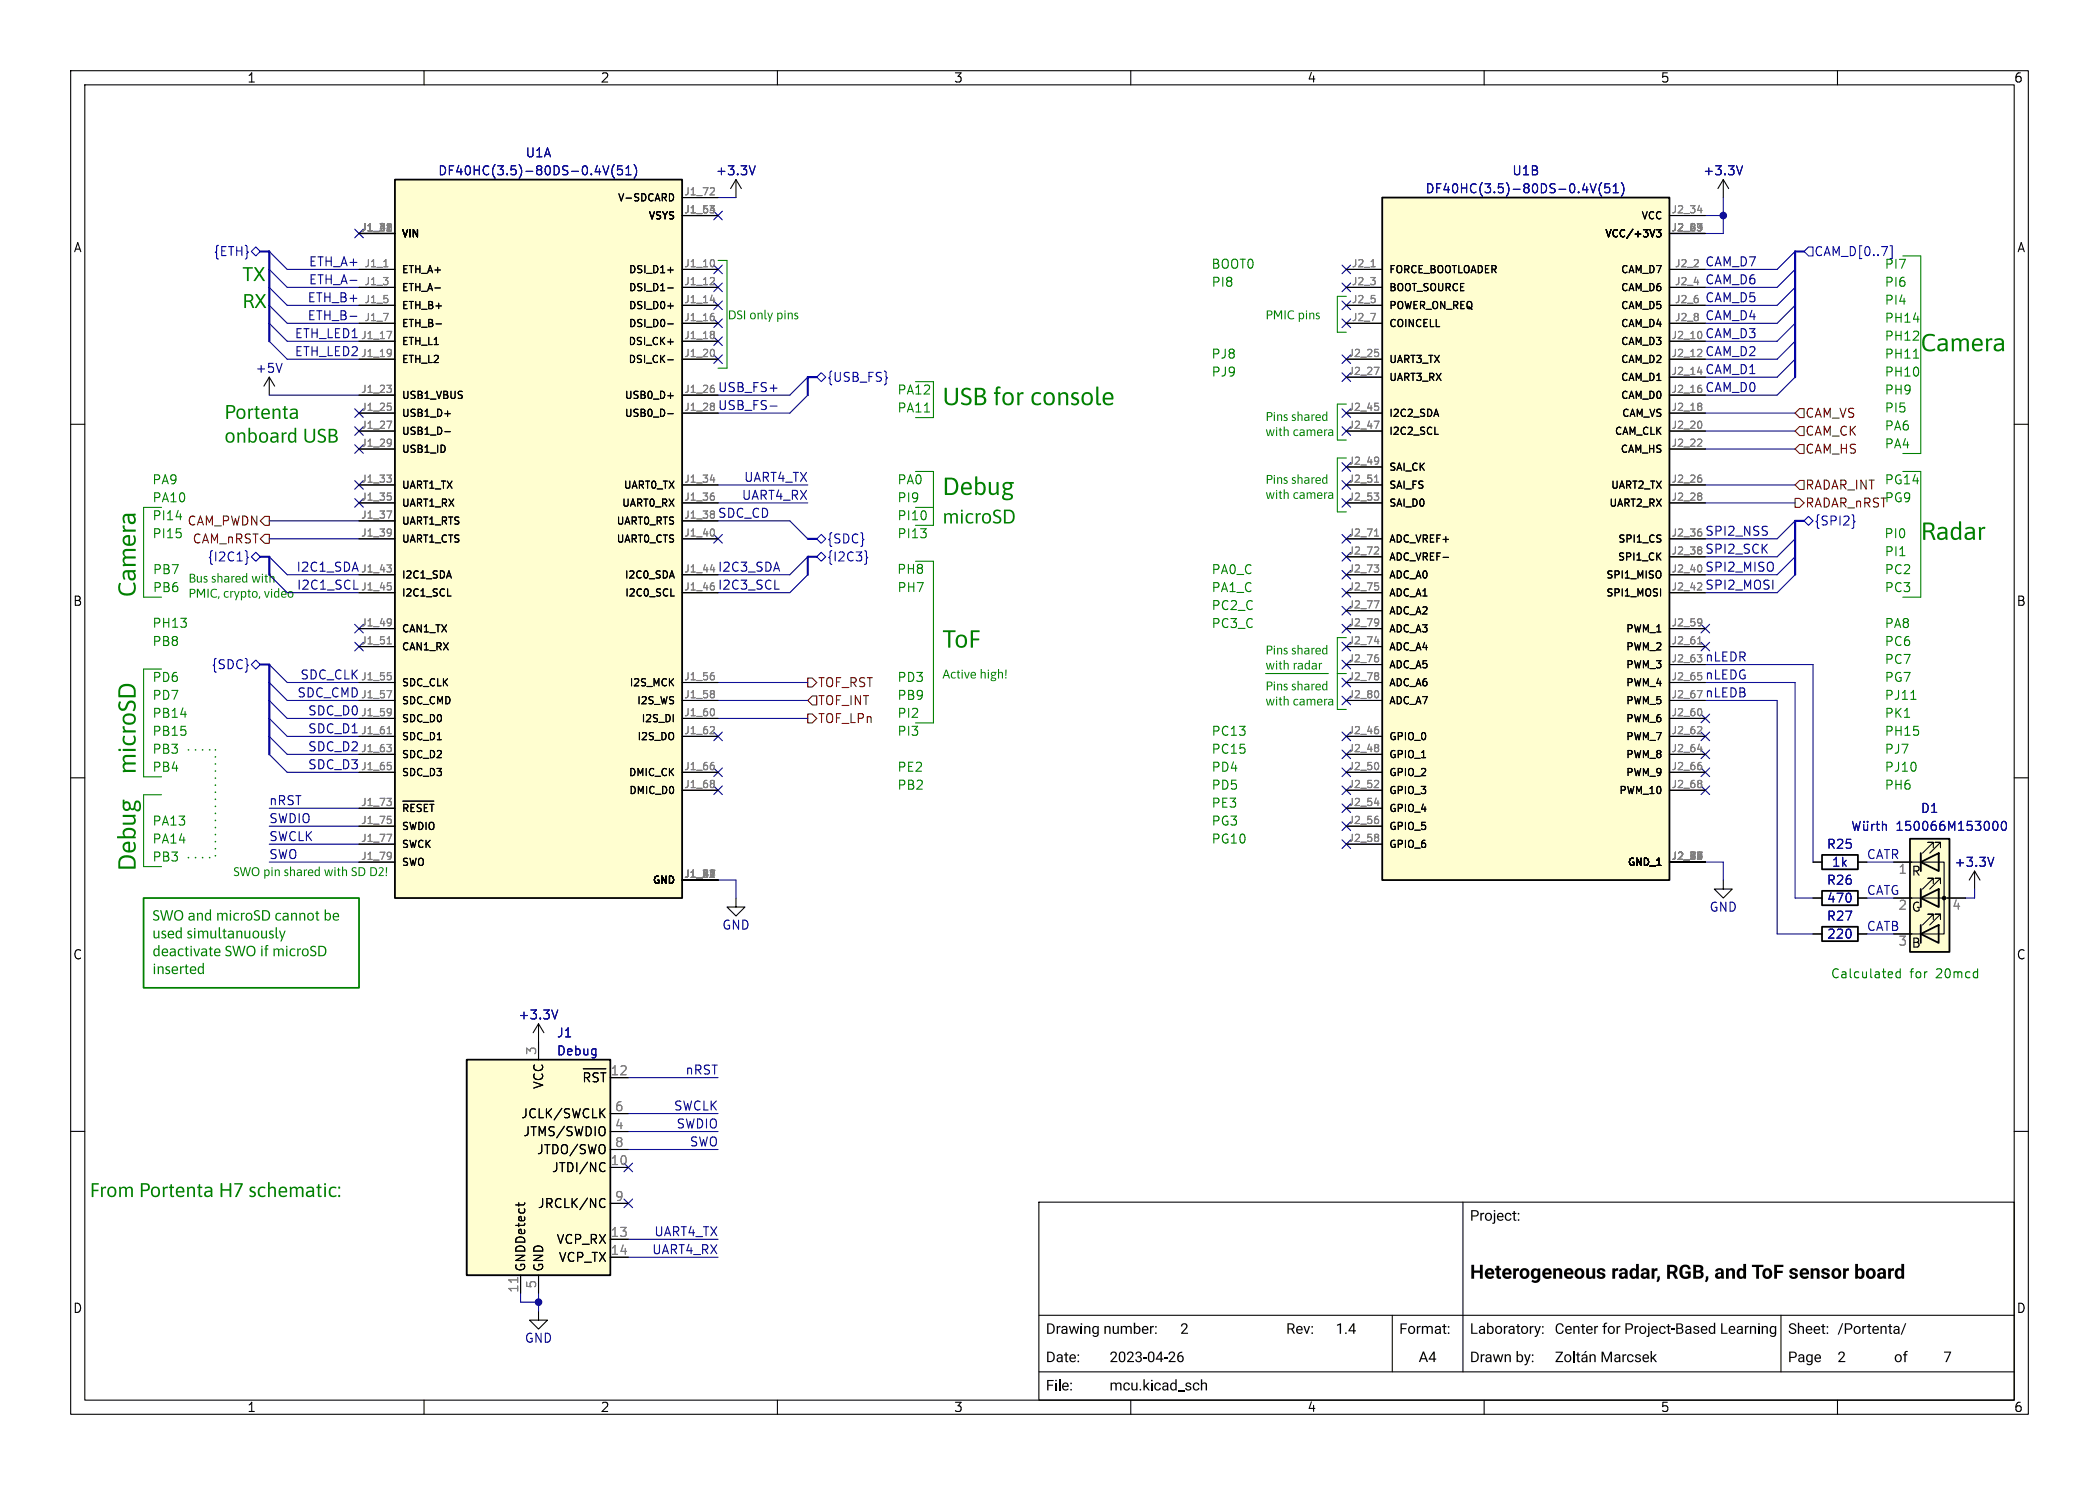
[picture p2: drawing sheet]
<svg xmlns="http://www.w3.org/2000/svg" width="297mm" height="210mm" viewBox="0 0 297 210" stroke-linecap="round" stroke-linejoin="round" font-family="sans-serif">
<defs><g id="words">
<g font-size="3.5" fill="#008000">
<text x="271.8" y="50.1">Camera</text>
<text x="133.3" y="57.7">USBfor console</text>
<text x="133.3" y="70.4">Debug</text>
<text x="271.8" y="76.8">Radar</text>
<text x="19.6" y="84.4" transform="rotate(-90 19.6 84.4)">Camera</text>
<text x="133.3" y="92">ToF</text>
<text x="19.6" y="109.5" transform="rotate(-90 19.6 109.5)">microSD</text>
<text x="19.6" y="123.2" transform="rotate(-90 19.6 123.2)">Debug</text>
</g>
<text font-size="2.8" fill="#00f" x="34.3" y="40.1">TX</text>
<g font-size="2.8" fill="#008000">
<text x="34.3" y="43.9">RX</text>
<text x="31.7" y="59.6">Portenta</text>
<text x="31.7" y="62.9">onboard USB</text>
<text x="133.3" y="74.4">microSD</text>
<text x="12.7" y="169.6">FromPortenta H7 schematic:</text>
</g>
<text font-size="2.8" x="208" y="181.7">Heterogeneousradar,RGB,andToFsensorboard</text>
<g font-size="2.1" fill="#008000">
<text x="21.6" y="130.8">SWOand microSDcannot be</text>
<text x="21.6" y="133.4">usedsimultanuously</text>
<text x="21.6" y="135.9">deactivate SWOif microSD</text>
<text x="21.6" y="138.4">inserted</text>
</g>
<g font-size="2.1">
<text x="208" y="173.3">Project:</text>
<text x="148" y="189.3">Drawing number:</text>
<text x="167" y="189.3">2</text>
<text x="182" y="189.3">Rev:</text>
<text x="189" y="189.3">1.4</text>
<text x="198" y="189.3">Format:</text>
<text x="208" y="189.3">Laboratory: Center for Project-Based Learning</text>
<text x="253" y="189.3">Sheet: /Portenta/</text>
<text x="148" y="193.3">Date:</text>
<text x="148" y="197.3">File:</text>
<text x="157" y="197.3">mcu.kicad_sch</text>
<text x="157" y="193.3">2023-04-26</text>
<text x="200.7" y="193.3">A4</text>
<text x="208" y="193.3">Drawn by:</text>
<text x="226.5" y="193.3">Marcsek</text>
<text x="253" y="193.3">Page</text>
<text x="260" y="193.3">2</text>
</g>
<g font-size="1.8">
<text x="35" y="11.8">1</text>
<text x="85" y="11.8">2</text>
<text x="135" y="11.8">3</text>
<text x="185" y="11.8">4</text>
<text x="235" y="11.8">5</text>
<text x="285" y="11.8">6</text>
<text x="10.4" y="35.8">A</text>
<text x="285.4" y="35.8">A</text>
<text x="10.3" y="85.8">B</text>
<text x="285.3" y="85.8">B</text>
<text x="270.4" y="124">R</text>
<text x="270.4" y="129.1">G</text>
<text x="10.3" y="135.8">C</text>
<text x="270.4" y="134.2">B</text>
<text x="285.3" y="135.8">C</text>
<text x="77" y="154.1" transform="rotate(-90 77 154.1)">VCC</text>
<text x="82.3" y="153.8">~{RST}</text>
<text x="73.6" y="158.3">JCLK/SWCLK</text>
<text x="73.9" y="160.8">JTMS/SWDIO</text>
<text x="75.9" y="163.4">JTDO/SWO</text>
<text x="78" y="165.9">JTDI/NC</text>
<text x="76" y="171">JRCLK/NC</text>
<text x="74.5" y="179.8" transform="rotate(-90 74.5 179.8)">GNDDetect</text>
<text x="77" y="179.8" transform="rotate(-90 77 179.8)">GND</text>
<text x="78.6" y="176.1">VCP_RX</text>
<text x="79" y="178.6">VCP_TX</text>
<text x="10.3" y="185.8">D</text>
<text x="285.3" y="185.8">D</text>
<text x="35" y="199.8">1</text>
<text x="85" y="199.8">2</text>
<text x="135" y="199.8">3</text>
<text x="185" y="199.8">4</text>
<text x="235" y="199.8">5</text>
<text x="285" y="199.8">6</text>
</g>
<g font-size="1.8" fill="#000080">
<text x="74.3" y="22.4">U1A</text>
<text x="213.9" y="25">U1B</text>
<text x="43.6" y="40.3">ETH_A-</text>
<text x="43.6" y="37.8">ETH_A+</text>
<text x="241.3" y="37.8">CAM_D7</text>
<text x="241.3" y="40.3">CAM_D6</text>
<text x="41.6" y="47.9">ETH_LED1</text>
<text x="43.4" y="45.4">ETH_B-</text>
<text x="43.4" y="42.8">ETH_B+</text>
<text x="241.3" y="45.4">CAM_D4</text>
<text x="241.3" y="42.8">CAM_D5</text>
<text x="41.6" y="50.5">ETH_LED2</text>
<text x="241.3" y="53">CAM_D1</text>
<text x="101.6" y="58.1">USB_FS-</text>
<text x="101.6" y="55.5">USB_FS+</text>
<text x="104.9" y="70.8">UART4_RX</text>
<text x="105.2" y="68.2">UART4_TX</text>
<text x="41.8" y="80.9">I2C1_SDA</text>
<text x="41.9" y="83.5">I2C1_SCL</text>
<text x="101.6" y="80.9">I2C3_SDA</text>
<text x="101.6" y="83.5">I2C3_SCL</text>
<text x="241.3" y="93.6">nLEDR</text>
<text x="42" y="98.7">SDC_CMD</text>
<text x="42.4" y="96.2">SDC_CLK</text>
<text x="43.5" y="101.3">SDC_D0</text>
<text x="241.3" y="98.7">nLEDB</text>
<text x="241.3" y="96.2">nLEDG</text>
<text x="43.5" y="106.3">SDC_D2</text>
<text x="43.5" y="103.8">SDC_D1</text>
<text x="38.1" y="114">nRST</text>
<text x="43.5" y="108.9">SDC_D3</text>
<text x="38.1" y="116.5">SWDIO</text>
<text x="38.1" y="119">SWCLK</text>
<text x="271.7" y="115.1">D1</text>
<text x="38.1" y="121.6">SWO</text>
<text x="258.4" y="125.3">R26</text>
<text x="258.4" y="120.2">R25</text>
<text x="264.2" y="121.6">CATR</text>
<text x="258.4" y="130.4">R27</text>
<text x="264.2" y="131.7">CATB</text>
<text x="264.2" y="126.7">CATG</text>
<text x="78.7" y="146.9">J1</text>
<text x="96.9" y="152.1">nRST</text>
<text x="95.2" y="157.1">SWCLK</text>
<text x="95.6" y="159.7">SWDIO</text>
<text x="97.5" y="162.2">SWO</text>
<text x="92.2" y="177.5">UART4_RX</text>
<text x="92.5" y="174.9">UART4_TX</text>
</g>
<g font-size="1.8" fill="#000084">
<text x="62" y="25">DF40HC(3.5)-80DS-0.4V(51)</text>
<text x="101.2" y="25">+3.3V</text>
<text x="201.7" y="27.5">DF40HC(3.5)-80DS-0.4V(51)</text>
<text x="240.9" y="25">+3.3V</text>
<text x="36.1" y="52.9">+5V</text>
<text x="268.2" y="117.7">150066M153000</text>
<text x="259.2" y="122.7">1k</text>
<text x="276.5" y="122.7">+3.3V</text>
<text x="102.1" y="131.6">GND</text>
<text x="241.8" y="129.1">GND</text>
<text x="258.5" y="127.8">470</text>
<text x="258.5" y="132.9">220</text>
<text x="73.3" y="144.3">+3.3V</text>
<text x="78.7" y="149.4">Debug</text>
<text x="74.2" y="190.1">GND</text>
</g>
<g font-size="1.8" fill="#00f">
<text x="30.1" y="36.4">{ETH}</text>
<text x="256.7" y="36.4">CAM_D[0..7]</text>
<text x="117" y="54.2">{USB_FS}</text>
<text x="117" y="77">{SDC}</text>
<text x="256.7" y="74.5">{SPI2}</text>
<text x="29.3" y="79.6">{I2C1}</text>
<text x="117" y="79.6">{I2C3}</text>
<text x="29.8" y="94.8">{SDC}</text>
</g>
<g font-size="1.8" fill="#008000">
<text x="171.4" y="38.1">BOOT0</text>
<text x="171.4" y="40.6">PI8</text>
<text x="266.7" y="40.6">PI6</text>
<text x="266.7" y="38.1">PI7</text>
<text x="103" y="45.4">DSIonly pins</text>
<text x="179.1" y="45.4">PMICpins</text>
<text x="266.7" y="45.7">PH14</text>
<text x="266.7" y="43.2">PI4</text>
<text x="171.4" y="50.8">PJ8</text>
<text x="171.4" y="53.3">PJ9</text>
<text x="266.7" y="48.3">PH12</text>
<text x="266.7" y="50.8">PH11</text>
<text x="266.7" y="53.3">PH10</text>
<text x="127" y="55.9">PA12</text>
<text x="127" y="58.4">PA11</text>
<text x="179.1" y="59.7">Pinsshared</text>
<text x="266.7" y="58.4">PI5</text>
<text x="266.7" y="55.9">PH9</text>
<text x="179.1" y="61.9">with camera</text>
<text x="266.7" y="63.5">PA4</text>
<text x="266.7" y="61">PA6</text>
<text x="21.6" y="68.6">PA9</text>
<text x="21.6" y="71.1">PA10</text>
<text x="127" y="71.1">PI9</text>
<text x="127" y="68.6">PA0</text>
<text x="179.1" y="68.6">Pinsshared</text>
<text x="179.1" y="70.8">with camera</text>
<text x="266.7" y="68.6">PG14</text>
<text x="266.7" y="71.1">PG9</text>
<text x="21.6" y="73.7">PI14</text>
<text x="21.6" y="76.2">PI15</text>
<text x="127" y="76.2">PI13</text>
<text x="127" y="73.7">PI10</text>
<text x="266.7" y="76.2">PI0</text>
<text x="21.5" y="83.8">PB6</text>
<text x="21.5" y="81.3">PB7</text>
<text x="26.7" y="82.6">Bussharedwith</text>
<text x="127" y="81.2">PH8</text>
<text x="127" y="83.8">PH7</text>
<text x="171.4" y="81.3">PA0_C</text>
<text x="171.4" y="83.8">PA1_C</text>
<text x="266.7" y="78.7">PI1</text>
<text x="266.7" y="81.3">PC2</text>
<text x="266.7" y="83.8">PC3</text>
<text x="21.6" y="88.9">PH13</text>
<text x="26.7" y="84.7">PMIC,crypto, video</text>
<text x="171.4" y="86.4">PC2_C</text>
<text x="171.4" y="88.9">PC3_C</text>
<text x="266.7" y="88.9">PA8</text>
<text x="21.6" y="91.4">PB8</text>
<text x="179.1" y="92.8">Pinsshared</text>
<text x="179.1" y="94.9">with radar</text>
<text x="266.7" y="91.4">PC6</text>
<text x="266.7" y="94">PC7</text>
<text x="21.6" y="99.1">PD7</text>
<text x="21.6" y="101.6">PB14</text>
<text x="21.6" y="96.5">PD6</text>
<text x="127" y="96.5">PD3</text>
<text x="127" y="99.1">PB9</text>
<text x="127" y="101.6">PI2</text>
<text x="133.3" y="96.2">Active high!</text>
<text x="179.1" y="97.8">Pinsshared</text>
<text x="179.1" y="100">with camera</text>
<text x="266.7" y="96.5">PG7</text>
<text x="266.7" y="101.6">PK1</text>
<text x="266.7" y="99.1">PJ11</text>
<text x="21.6" y="106.7">PB3</text>
<text x="21.6" y="104.1">PB15</text>
<text x="127" y="104.1">PI3</text>
<text x="171.4" y="104.1">PC13</text>
<text x="171.4" y="106.7">PC15</text>
<text x="266.7" y="106.7">PJ7</text>
<text x="266.7" y="104.1">PH15</text>
<text x="21.6" y="109.2">PB4</text>
<text x="127" y="109.2">PE2</text>
<text x="127" y="111.8">PB2</text>
<text x="171.4" y="111.8">PD5</text>
<text x="171.4" y="109.2">PD4</text>
<text x="266.7" y="111.8">PH6</text>
<text x="266.7" y="109.2">PJ10</text>
<text x="21.6" y="119.4">PA14</text>
<text x="21.6" y="116.8">PA13</text>
<text x="171.4" y="119.4">PG10</text>
<text x="171.4" y="116.8">PG3</text>
<text x="171.4" y="114.3">PE3</text>
<text x="21.6" y="121.9">PB3</text>
<text x="33" y="124.1">SWOpin sharedwith SDD2!</text>
<text x="259.1" y="138.4">Calculated</text>
<text x="270.3" y="138.4">for</text>
<text x="274" y="138.4">20mcd</text>
</g>
<g font-size="1.8" fill="#808080">
<text x="241.3" y="47.9">CAM_D3</text>
<text x="241.3" y="50.5">CAM_D2</text>
<text x="241.3" y="55.5">CAM_D0</text>
<text x="101.6" y="73.3">SDC_CD</text>
<text x="241.3" y="75.9">SPI2_NSS</text>
<text x="241.3" y="83.5">SPI2_MOSI</text>
<text x="241.3" y="78.4">SPI2_SCK</text>
<text x="241.3" y="80.9">SPI2_MISO</text>
<text x="268.6" y="123.8">1</text>
<text x="268.6" y="128.9">2</text>
<text x="276.2" y="128.9">4</text>
<text x="268.6" y="134">3</text>
<text x="75.9" y="149.3" transform="rotate(-90 75.9 149.3)">3</text>
<text x="86.4" y="152.1">12</text>
<text x="87" y="159.8">4</text>
<text x="87" y="157.2">6</text>
<text x="86.4" y="164.8">10</text>
<text x="87" y="162.3">8</text>
<text x="87" y="169.9">9</text>
<text x="86.4" y="175">13</text>
<text x="86.4" y="177.5">14</text>
<text x="73.4" y="182.9" transform="rotate(-90 73.4 182.9)">11</text>
<text x="75.9" y="182.3" transform="rotate(-90 75.9 182.3)">5</text>
</g>
<g font-size="1.8" fill="#800000">
<text x="255.5" y="59.2">CAM_VS</text>
<text x="255.5" y="61.8">CAM_CK</text>
<text x="255.5" y="64.3">CAM_HS</text>
<text x="255.5" y="71.9">RADAR_nRST</text>
<text x="255.5" y="69.4">RADAR_INT</text>
<text x="26.4" y="74.5">CAM_PWDN</text>
<text x="27.1" y="77">CAM_nRST</text>
<text x="115.8" y="99.9">TOF_INT</text>
<text x="115.8" y="97.3">TOF_RST</text>
<text x="115.8" y="102.4">TOF_LPn</text>
</g>
<g font-size="1.4">
<text x="87.3" y="28.6">V-SDCARD</text>
<text x="56.9" y="33.7">VIN</text>
<text x="91.6" y="31.2">VSYS</text>
<text x="227" y="33.7">VCC/+3V3</text>
<text x="232.1" y="31.2">VCC</text>
<text x="56.9" y="38.8">ETH_A+</text>
<text x="56.9" y="41.3">ETH_A-</text>
<text x="88.8" y="38.8">DSI_D1+</text>
<text x="88.8" y="41.3">DSI_D1-</text>
<text x="196.6" y="38.8">FORCE_BOOTLOADER</text>
<text x="196.6" y="41.3">BOOT_SOURCE</text>
<text x="229.2" y="38.8">CAM_D7</text>
<text x="229.2" y="41.3">CAM_D6</text>
<text x="56.9" y="43.9">ETH_B+</text>
<text x="56.9" y="46.4">ETH_B-</text>
<text x="88.8" y="43.9">DSI_D0+</text>
<text x="88.8" y="46.4">DSI_D0-</text>
<text x="196.6" y="43.9">POWER_ON_REQ</text>
<text x="196.6" y="46.4">COINCELL</text>
<text x="229.2" y="43.9">CAM_D5</text>
<text x="229.2" y="46.4">CAM_D4</text>
<text x="56.9" y="49">ETH_L1</text>
<text x="56.9" y="51.5">ETH_L2</text>
<text x="88.8" y="49">DSI_CK+</text>
<text x="88.8" y="51.5">DSI_CK-</text>
<text x="196.6" y="51.5">UART3_TX</text>
<text x="229.2" y="49">CAM_D3</text>
<text x="229.2" y="51.5">CAM_D2</text>
<text x="56.9" y="56.6">USB1_VBUS</text>
<text x="56.9" y="59.1">USB1_D+</text>
<text x="88.3" y="56.6">USB0_D+</text>
<text x="88.3" y="59.1">USB0_D-</text>
<text x="196.6" y="54">UART3_RX</text>
<text x="196.6" y="59.1">I2C2_SDA</text>
<text x="229.2" y="54">CAM_D1</text>
<text x="229.2" y="56.6">CAM_D0</text>
<text x="229.4" y="59.1">CAM_VS</text>
<text x="56.9" y="61.7">USB1_D-</text>
<text x="56.9" y="64.2">USB1_ID</text>
<text x="196.6" y="61.7">I2C2_SCL</text>
<text x="228.3" y="61.7">CAM_CLK</text>
<text x="229.2" y="64.2">CAM_HS</text>
<text x="56.9" y="69.3">UART1_TX</text>
<text x="56.9" y="71.8">UART1_RX</text>
<text x="87.9" y="71.8">UART0_RX</text>
<text x="88.1" y="69.3">UART0_TX</text>
<text x="196.6" y="66.7">SAI_CK</text>
<text x="196.6" y="69.3">SAI_FS</text>
<text x="196.6" y="71.8">SAI_D0</text>
<text x="227.6" y="71.8">UART2_RX</text>
<text x="227.8" y="69.3">UART2_TX</text>
<text x="56.9" y="74.4">UART1_RTS</text>
<text x="56.9" y="76.9">UART1_CTS</text>
<text x="87.1" y="74.4">UART0_RTS</text>
<text x="87.1" y="76.9">UART0_CTS</text>
<text x="196.6" y="76.9">ADC_VREF+</text>
<text x="228.8" y="76.9">SPI1_CS</text>
<text x="56.9" y="82">I2C1_SDA</text>
<text x="88.3" y="82">I2C0_SDA</text>
<text x="196.6" y="79.4">ADC_VREF-</text>
<text x="196.6" y="82">ADC_A0</text>
<text x="227.1" y="82">SPI1_MISO</text>
<text x="228.8" y="79.4">SPI1_CK</text>
<text x="56.9" y="84.5">I2C1_SCL</text>
<text x="56.9" y="89.6">CAN1_TX</text>
<text x="88.3" y="84.5">I2C0_SCL</text>
<text x="196.6" y="84.5">ADC_A1</text>
<text x="196.6" y="87.1">ADC_A2</text>
<text x="196.6" y="89.6">ADC_A3</text>
<text x="227.1" y="84.5">SPI1_MOSI</text>
<text x="229.9" y="89.6">PWM_1</text>
<text x="56.9" y="92.1">CAN1_RX</text>
<text x="196.6" y="92.1">ADC_A4</text>
<text x="196.6" y="94.7">ADC_A5</text>
<text x="229.9" y="92.1">PWM_2</text>
<text x="229.9" y="94.7">PWM_3</text>
<text x="56.9" y="97.2">SDC_CLK</text>
<text x="56.9" y="99.8">SDC_CMD</text>
<text x="88.9" y="97.2">I2S_MCK</text>
<text x="90" y="99.8">I2S_WS</text>
<text x="196.6" y="97.2">ADC_A6</text>
<text x="196.6" y="99.8">ADC_A7</text>
<text x="229.9" y="97.2">PWM_4</text>
<text x="229.9" y="99.8">PWM_5</text>
<text x="56.9" y="102.3">SDC_D0</text>
<text x="56.9" y="104.8">SDC_D1</text>
<text x="56.9" y="107.4">SDC_D2</text>
<text x="90.1" y="104.8">I2S_DO</text>
<text x="90.6" y="102.3">I2S_DI</text>
<text x="196.6" y="104.8">GPIO_0</text>
<text x="196.6" y="107.4">GPIO_1</text>
<text x="229.9" y="102.3">PWM_6</text>
<text x="229.9" y="104.8">PWM_7</text>
<text x="229.9" y="107.4">PWM_8</text>
<text x="56.9" y="109.9">SDC_D3</text>
<text x="88.8" y="109.9">DMIC_CK</text>
<text x="88.9" y="112.5">DMIC_D0</text>
<text x="196.6" y="109.9">GPIO_2</text>
<text x="196.6" y="112.5">GPIO_3</text>
<text x="229" y="112.5">PWM_10</text>
<text x="229.9" y="109.9">PWM_9</text>
<text x="56.9" y="115.5">~{RESET}</text>
<text x="56.9" y="117.5">SWDIO</text>
<text x="196.6" y="115">GPIO_4</text>
<text x="196.6" y="117.5">GPIO_5</text>
<text x="56.9" y="120.1">SWCK</text>
<text x="56.9" y="122.6">SWO</text>
<text x="92.2" y="125.2">GND</text>
<text x="196.6" y="120.1">GPIO_6</text>
<text x="230.2" y="122.6">GND_1</text>
</g>
<g font-size="1.4" fill="#808080">
<text x="96.7" y="27.7">J1_72</text>
<text x="51" y="32.8">J1_21</text>
<text x="51" y="32.8">J1_32</text>
<text x="96.7" y="30.2">J1_53</text>
<text x="236.4" y="32.8">J2_23</text>
<text x="236.4" y="30.2">J2_34</text>
<text x="236.4" y="32.8">J2_69</text>
<text x="51.5" y="37.8">J1_1</text>
<text x="51.5" y="40.4">J1_3</text>
<text x="96.7" y="37.8">J1_10</text>
<text x="96.7" y="40.4">J1_12</text>
<text x="191.2" y="37.8">J2_1</text>
<text x="191.2" y="40.4">J2_3</text>
<text x="236.9" y="37.8">J2_2</text>
<text x="236.9" y="40.4">J2_4</text>
<text x="51.5" y="42.9">J1_5</text>
<text x="51.5" y="45.5">J1_7</text>
<text x="96.7" y="42.9">J1_14</text>
<text x="96.7" y="45.5">J1_16</text>
<text x="191.2" y="42.9">J2_5</text>
<text x="191.2" y="45.5">J2_7</text>
<text x="236.9" y="42.9">J2_6</text>
<text x="236.9" y="45.5">J2_8</text>
<text x="51" y="48">J1_17</text>
<text x="51" y="50.5">J1_19</text>
<text x="96.7" y="48">J1_18</text>
<text x="96.7" y="50.5">J1_20</text>
<text x="190.7" y="50.5">J2_25</text>
<text x="190.7" y="53.1">J2_27</text>
<text x="236.4" y="48">J2_10</text>
<text x="236.4" y="50.5">J2_12</text>
<text x="236.4" y="53.1">J2_14</text>
<text x="51" y="55.6">J1_23</text>
<text x="51" y="58.2">J1_25</text>
<text x="96.7" y="55.6">J1_26</text>
<text x="96.7" y="58.2">J1_28</text>
<text x="190.7" y="58.2">J2_45</text>
<text x="236.4" y="55.6">J2_16</text>
<text x="236.4" y="58.2">J2_18</text>
<text x="51" y="60.7">J1_27</text>
<text x="51" y="63.2">J1_29</text>
<text x="190.7" y="60.7">J2_47</text>
<text x="190.7" y="65.8">J2_49</text>
<text x="236.4" y="60.7">J2_20</text>
<text x="236.4" y="63.2">J2_22</text>
<text x="51" y="68.3">J1_33</text>
<text x="51" y="70.9">J1_35</text>
<text x="96.7" y="68.3">J1_34</text>
<text x="96.7" y="70.9">J1_36</text>
<text x="190.7" y="68.3">J2_51</text>
<text x="190.7" y="70.9">J2_53</text>
<text x="236.4" y="68.3">J2_26</text>
<text x="236.4" y="70.9">J2_28</text>
<text x="51" y="73.4">J1_37</text>
<text x="51" y="75.9">J1_39</text>
<text x="96.7" y="73.4">J1_38</text>
<text x="96.7" y="75.9">J1_40</text>
<text x="190.7" y="75.9">J2_71</text>
<text x="236.4" y="75.9">J2_36</text>
<text x="51" y="81">J1_43</text>
<text x="51" y="83.6">J1_45</text>
<text x="96.7" y="81">J1_44</text>
<text x="96.7" y="83.6">J1_46</text>
<text x="190.7" y="78.5">J2_72</text>
<text x="190.7" y="81">J2_73</text>
<text x="190.7" y="83.6">J2_75</text>
<text x="236.4" y="78.5">J2_38</text>
<text x="236.4" y="81">J2_40</text>
<text x="236.4" y="83.6">J2_42</text>
<text x="51" y="88.6">J1_49</text>
<text x="190.7" y="86.1">J2_77</text>
<text x="190.7" y="88.6">J2_79</text>
<text x="236.4" y="88.6">J2_59</text>
<text x="51" y="91.2">J1_51</text>
<text x="190.7" y="91.2">J2_74</text>
<text x="190.7" y="93.7">J2_76</text>
<text x="236.4" y="91.2">J2_61</text>
<text x="236.4" y="93.7">J2_63</text>
<text x="51" y="96.3">J1_55</text>
<text x="51" y="98.8">J1_57</text>
<text x="51" y="101.3">J1_59</text>
<text x="96.7" y="96.3">J1_56</text>
<text x="96.7" y="98.8">J1_58</text>
<text x="96.7" y="101.3">J1_60</text>
<text x="190.7" y="96.3">J2_78</text>
<text x="190.7" y="98.8">J2_80</text>
<text x="236.4" y="101.3">J2_60</text>
<text x="236.4" y="96.3">J2_65</text>
<text x="236.4" y="98.8">J2_67</text>
<text x="51" y="103.9">J1_61</text>
<text x="51" y="106.4">J1_63</text>
<text x="96.7" y="103.9">J1_62</text>
<text x="190.7" y="103.9">J2_46</text>
<text x="190.7" y="106.4">J2_48</text>
<text x="236.4" y="103.9">J2_62</text>
<text x="236.4" y="106.4">J2_64</text>
<text x="51" y="109">J1_65</text>
<text x="96.7" y="109">J1_66</text>
<text x="96.7" y="111.5">J1_68</text>
<text x="190.7" y="109">J2_50</text>
<text x="190.7" y="111.5">J2_52</text>
<text x="236.4" y="109">J2_66</text>
<text x="236.4" y="111.5">J2_68</text>
<text x="51" y="114">J1_73</text>
<text x="51" y="116.6">J1_75</text>
<text x="51" y="119.1">J1_77</text>
<text x="190.7" y="114">J2_54</text>
<text x="190.7" y="116.6">J2_56</text>
<text x="190.7" y="119.1">J2_58</text>
<text x="51" y="121.7">J1_79</text>
<text x="96.7" y="124.2">J1_22</text>
<text x="96.7" y="124.2">J1_31</text>
<text x="96.7" y="124.2">J1_47</text>
<text x="236.4" y="121.7">J2_33</text>
<text x="236.4" y="121.7">J2_70</text>
</g>
</g></defs>
<g fill="none" stroke="#000" stroke-width=".15">
<path d="M10 10h277v190h-277zM12 12h273v186h-273zM60 10v2M110 10v2M160 10v2M210 10v2M260 10v2M50.8 38.1h5.1M50.8 33h5.1M94.5 38.2h.8M95 27.4a.55 .55 0 0 1 .3 .5 .55 .55 0 0 1-.3 .5M96.5 38.1h5.1"/>
<path d="M96.5 30.5h5.1M96.5 27.9h5.1M104.1 25.4l-.7 1.3M104.1 25.4v2.5M104.1 25.4l.8 1.3M190.5 38.1h5.1M234.4 32.5h.6l-.3 .4 .3 .1v.4l-.2 .1-.4-.1M236.2 38.1h5.1M236.2 33h5.1M236.2 30.5h5.1M243.8 25.4l-.7 1.3M243.8 25.4v2.5"/>
<path d="M243.8 25.4l.8 1.3M10 60h2M38.1 53.3l-.8 1.3M38.1 53.3v2.6M38.1 53.3l.8 1.3M50.8 48.3h5.1M50.8 50.8h5.1M50.8 55.9h5.1M50.8 58.4h5.1M50.8 40.6h5.1M50.8 43.2h5.1M50.8 45.7h5.1"/>
<path d="M61.7 45.8h.8M62.9 58.5h.8M94.5 40.7h.8M94.5 43.3h.8M94.5 45.8h.8M94.5 48.3h.8M94.5 50.9h.8M94.5 58.5h.8M94.5 56h.8M96.5 48.3h5.1M96.5 50.8h5.1M96.5 55.9h5.1"/>
<path d="M96.5 58.4h5.1M96.5 40.6h5.1M96.5 43.2h5.1M96.5 45.7h5.1M190.5 50.8h5.1M190.5 53.3h5.1M190.5 58.4h5.1M190.5 40.6h5.1M190.5 43.2h5.1M190.5 45.7h5.1M236.2 48.3h5.1M236.2 50.8h5.1"/>
<path d="M236.2 53.3h5.1M236.2 55.9h5.1M236.2 58.4h5.1M236.2 40.6h5.1M236.2 43.2h5.1M236.2 45.7h5.1M285 60h2M50.8 61h5.1M50.8 63.5h5.1M50.8 68.6h5.1M50.8 71.1h5.1M50.8 76.2h5.1"/>
<path d="M50.8 73.7h5.1M62.9 61h.8M96.5 68.6h5.1M96.5 71.1h5.1M96.5 76.2h5.1M96.5 73.7h5.1M190.5 61h5.1M190.5 68.6h5.1M190.5 71.1h5.1M190.5 76.2h5.1M190.5 78.7h5.1M190.5 66h5.1"/>
<path d="M236.2 61h5.1M236.2 63.5h5.1M236.2 68.6h5.1M236.2 71.1h5.1M236.2 76.2h5.1M236.2 78.7h5.1M50.8 81.3h5.1M50.8 83.8h5.1M50.8 88.9h5.1M50.8 91.4h5.1M50.8 96.5h5.1M50.8 99.1h5.1"/>
<path d="M94.9 84.3h.5M96.5 81.3h5.1M96.5 83.8h5.1M96.5 96.5h5.1M96.5 99.1h5.1M190.5 81.3h5.1M190.5 83.8h5.1M190.5 88.9h5.1M190.5 91.4h5.1M190.5 94h5.1M190.5 96.5h5.1M190.5 99.1h5.1"/>
<path d="M190.5 86.4h5.1M236.2 81.3h5.1M236.2 83.8h5.1M236.2 88.9h5.1M236.2 91.4h5.1M236.2 94h5.1M236.2 96.5h5.1M236.2 99.1h5.1M10 110h2M50.8 104.1h5.1M50.8 106.7h5.1M50.8 109.2h5.1"/>
<path d="M50.8 114.3h5.1M50.8 116.8h5.1M50.8 119.4h5.1M50.8 101.6h5.1M57 113.3h4.4M57.7 114.1l-.1-.3h-.5v1M58.6 113.8h-.4v1M59.6 113.8h-.4l-.2 .2M60.5 113.8h-.5v1M60.8 113.8h.6M61.1 113.8v1M96.5 104.1h5.1"/>
<path d="M96.5 109.2h5.1M96.5 111.8h5.1M96.5 101.6h5.1M190.5 104.1h5.1M190.5 106.7h5.1M190.5 109.2h5.1M190.5 111.8h5.1M190.5 114.3h5.1M190.5 116.8h5.1M190.5 119.4h5.1M236.2 104.1h5.1M236.2 106.7h5.1"/>
<path d="M236.2 109.2h5.1M236.2 111.8h5.1M236.2 101.6h5.1M273.6 119.9v-.8h-.8h.8l-1.6 1.6M274.6 119.9v-.8h-.8h.8l-1.6 1.6M285 110h2M50.8 121.9h5.1M96.5 124.5h5.1M104.1 127v1.3h1.3l-1.3 1.2-1.2-1.2h1.2M236.2 121.9h5.1M243.8 124.5v1.2h1.3l-1.3 1.3-1.2-1.3h1.2M256.5 121.9h1.3"/>
<path d="M256.5 127h1.3M256.5 132.1h1.3M262.9 121.9h1.3M262.9 127h1.3M262.9 132.1h1.3M268 121.9h7.1v10.2h-7.1M268 127h10.1M271.8 125.7v2.6M271.8 120.7v2.5M273.6 130v-.7h-.8h.8l-1.6 1.5M273.6 125v-.8h-.8h.8l-1.6 1.5M274.3 125.7v2.6z"/>
<path d="M274.3 125.7h.1M274.3 120.7v2.5zM274.3 120.7h.1M274.6 130v-.7h-.8h.8l-1.6 1.5M274.6 125v-.8h-.8h.8l-1.6 1.5M279.4 123.2l-.8 1.3M279.4 123.2v2.5M279.4 123.2l.8 1.3M10 160h2M76.2 144.8l-.8 1.3M76.2 144.8v5.1M76.2 144.8l.8 1.3"/>
<path d="M82.5 151.1h3.2M83.4 152l-.2-.3h-.5v1.3M84.6 151.8l-.4-.1-.3 .3M85 151.7h.7M85.1 157.3l.5 .8M85.4 151.7v1.3M85.5 159.5v.9M85.6 156.8l-.7 .7M86.4 152.4h2.5M86.4 157.5h2.5M285 160h2M73.4 170.1v.5"/>
<path d="M74.2 170.1v.1M85.1 169.6l.3-.1 .2 .1M85.2 164.4l.4 .1M85.6 165.6l-.4 .1M85.6 170.6l-.2 .2-.3-.1M86.4 165.1h2.5M86.4 175.3h2.5M86.4 177.8h2.5M86.4 160h2.5M86.4 162.6h2.5M86.4 170.2h2.5M147 170h138v28h-138z"/>
<path d="M207 170v24M60 198v2M73.7 180.3v2.6M76.2 185.4v1.3h1.3l-1.3 1.3-1.3-1.3h1.3M76.2 180.3v2.6M110 198v2M147 194h138M147 186h138M160 198v2M197 186v8M210 198v2M252 186v8"/>
<path d="M260 198v2"/>
</g>
<g fill="#000">
<path d="M262.5 178.7h.4v.8l.5-.2 .3 .3 .1 .8-.3 .4-.4 .1-.2-.2v.1h-.4v-.4h.4l.3 .1 .2-.1v-.2v-.5h-.3l-.2 .1v.6h-.4zM149.8 195.1h.2v1.5h-.2zM160.4 187.1h.2v.5l.4-.1 .3 .3v.5l-.2 .3h-.3l-.2-.1v.1h-.2v-.3l.6 .2 .2-.4-.1-.4h-.3l-.2 .1v.5h-.2zM161.8 195.1h.2v.9l.4-.5h.3l-.5 .5 .5 .6h-.2l-.4-.5-.1 .1v.4h-.2zM165.7 195.6l.3-.1 .3 .1v-.5h.2v1.5h-.2v-.1l-.4 .1-.2-.1-.1-.4h.2v.3l.2 .1h.2l.1-.2v-.5l-.2-.1h-.2l-.1 .4h-.2zM169.9 195.1h.2v.6l.3-.2 .3 .1 .1 1h-.2v-.8l-.2-.1-.3 .1v.8h-.2zM214.6 191.1h.2v.5l.4-.1 .3 .3v.5l-.2 .3h-.3l-.2-.1v.1h-.2v-.3l.5 .2 .2-.4-.1-.4h-.2l-.2 .1v.5h-.2zM220.1 191.2h1.1v.1l-.9 1.2h.9v.1h-1.1v-.1l.8-1.2h-.8zM221.5 191.6l.4-.1 .3 .2 .1 .5-.2 .4h-.4l-.3-.2-.1-.3h.2l.1 .3 .2 .1 .2-.1 .1-.2v-.4l-.2-.1-.3 .1-.1 .3h-.2zM222.6 191.1h.2v1.5h-.2zM223.2 191.3h.2v.2h.2v.2h-.2v.7l.2 .1v.1h-.3l-.1-.1v-.8h-.2v-.2h.2zM223.9 191.6l.3-.1 .4 .1 .1 1h-.2l-.1-.1-.4 .1-.2-.1-.1-.2h.2l.2 .2 .3-.2v-.2h-.3l-.2 .2h-.2l.2-.3 .5-.1v-.1l-.1-.1-.5 .1z"/>
<path d="M224.3 191.1h.2l-.2 .3h-.2zM224.9 191.5h.2v.2l.3-.2 .3 .1 .1 1h-.2v-.8l-.2-.1-.3 .1v.8h-.2zM231.5 178.7h.4v2.1h-.4v-.1l-.2 .1-.3 .1-.3-.3-.1-.5h.4l.1 .4h.2l.2-.1v-.6l-.1-.1h-.3l-.1 .4h-.4v-.3l.1-.3 .2-.1h.4l.2 .1zM233.6 191.1h.1v.9l.5-.5h.2l-.4 .5 .5 .6h-.3l-.3-.5-.2 .1v.4h-.1zM246.7 178.7h.4v2.1h-.4v-.1l-.2 .1-.3 .1-.4-.3-.1-.5h.4l.1 .4h.3l.2-.1v-.6l-.2-.1h-.2l-.2 .4h-.4l.1-.3 .1-.3 .2-.1h.3l.3 .1zM268.3 191.6l.4-.1 .3 .2 .1 .5-.2 .4h-.4l-.3-.1-.1-.4h.2l.1 .3 .2 .1 .2-.1 .1-.2-.1-.4-.2-.1-.2 .1-.1 .3h-.2zM269 178.7h.4v2.1h-.3v-.1l-.3 .1-.3 .1-.3-.3-.1-.5h.4l.1 .4h.3l.1-.1v-.6l-.1-.1h-.2l-.2 .4h-.4v-.3l.4-.4h.3l.2 .1zM269.5 191.1h.4v.1l-.2 .1-.1 .2h.3v.2h-.3v.9h-.1v-.9h-.2v-.2h.2zM275.1 191.1h1l-.6 1.5h-.2l.6-1.3h-.8z"/>
</g>
<g fill="#fffed0" stroke="#fffed0" stroke-width=".14">
<path d="M195.6 27.9h40.6v96.6h-40.6z"/>
<path d="M270.3 118.6h5.5v16h-5.5z"/>
<path d="M55.9 25.4h40.6v101.6h-40.6z"/>
<path d="M66 149.9h20.4v30.4h-20.4z"/>
</g>
<g fill="none" stroke="#000" stroke-width=".25">
<path d="M55.9 25.4h40.6v101.6h-40.6zM195.6 27.9h40.6v96.6h-40.6zM270.3 118.6h5.5v16h-5.5zM257.8 126h5.1v2h-5.1zM257.8 120.9h5.1v2h-5.1zM257.8 131.1h5.1v2h-5.1zM271.8 132.1l2.5-1.3v2.6zM271.8 127l2.5-1.3v2.6zM271.8 121.9l2.5-1.2v2.5zM271.8 120.7v2.5M271.8 125.7v2.6M271.8 130.8v2.6"/>
<path d="M66 149.9h20.4v30.4h-20.4z"/>
</g>
<g fill="none" stroke="#808080" stroke-width=".15">
<path d="M54.3 37.7h.6M55.3 31.7l.1 .1-.1 .3-.6 .5h.7M55.3 32.1l.1 .2-.1 .3M55.4 31.9l-.1 .1M100.5 29.1h.6l-.3 .4M100.5 29.8h.6M101 36.8l.1 .3-.1 .5M101 26.6l.1 .1-.1 .3-.5 .6h.6M101 39.3l.1 .1-.1 .3-.5 .6h.6M101 29.6v.4M194 37.7h.6M240.2 31.6h.6l-.3 .4"/>
<path d="M240.2 29.8h.6M240.7 31.7v.8M240.7 32.1v.3M240.8 32.1l-.1 .1M54.7 59.6h.7l-.4 1M54.7 46.9h.7l-.4 1M54.7 54.5h.7l-.4 .4M54.8 57h.5M55.3 49.5a.86 .86 0 0 1-.1 .8M55.3 57.5l.1 .1-.1 .4M55.3 55v.4M55.4 49.8l-.1 .2"/>
<path d="M100.5 42.5h.6M101 44.8l.1 .1-.1 .4M101 46.9l.1 .2-.1 .2M101 47.3l.1 .2-.1 .3M101 49.5l.1 .3-.1 .5M101 54.9l.1 .2-.1 .4M101 57.1l.1 .1-.1 .2M101 57.5l.1 .2-.1 .3M194.4 51.9h.7l-.4 1.1M194.4 59.6h.7l-.4 1M194.5 49.4h.5M194.5 57h.5"/>
<path d="M195 49.8l.1 .2-.1 .4M195 57.5l.1 .1-.1 .4M240.2 52.6h.6M240.7 47l.1 .3M240.7 49.5l.1 .1M240.7 54.9l.1 .2M240.7 57.1l.1 .1-.1 .2M240.7 57.5l.1 .2-.1 .3M240.7 59.7l.1 .3-.1 .5M240.8 47.5l-.1 .3M240.8 49.7l-.6 .7h.6M240.8 55.3l-.1 .2"/>
<path d="M54.7 79.9h.7l-.4 .4M54.7 67.2h.7l-.4 .4M54.7 72.3h.7l-.4 1M54.8 69.7h.5M55.3 62.2a.86 .86 0 0 1-.1 .8M55.3 70.2l.1 .1-.1 .4M55.3 74.9a.86 .86 0 0 1-.1 .8M55.3 67.7v.4M55.4 62.5l-.1 .2M55.4 75.2l-.1 .2M100.5 67.9h.6M101 70.2l.1 .1-.1 .4"/>
<path d="M101 74.9l.1 .3-.1 .5M101 72.3l.1 .2M101 72.7l.1 .2M101.1 72.5l-.1 .2M101.1 73.1l-.1 .1M194.4 69.7h.7l-.4 .4M194.4 79.9h.7l-.4 .4M194.5 68.2h.6M194.5 75.8h.6M195 64.7a.86 .86 0 0 1-.1 .9M195 77.4l.1 .1-.1 .3-.6 .6h.7M195 70.2v.4"/>
<path d="M195.1 65.1l-.1 .1M240.7 62.2l.1 .1-.1 .2-.5 .6h.6M240.7 67.6l.1 .2-.1 .4M240.7 69.8l.1 .1-.1 .2M240.7 70.2l.1 .2-.1 .3M240.7 75.2l.1 .2M240.7 77.4l.1 .1M240.7 77.8l.1 .2M240.7 80l.1 .3M240.8 75.6l-.1 .2M240.8 77.6l-.1 .1M240.8 78.2l-.1 .1"/>
<path d="M54.7 97.7h.7l-.4 1M54.8 91.1h.6M54.8 95.1h.5M54.8 82.4h.5M55.3 82.9l.1 .1-.1 .4M55.3 87.6a.86 .86 0 0 1-.1 .8M55.3 95.6l.1 .1-.1 .4M55.3 80.4v.4M55.4 87.9l-.1 .2M100.5 80.6h.6M101 82.9l.1 .1-.1 .4M101 95.6l.1 .1-.1 .4"/>
<path d="M101 97.7l.1 .2-.1 .2M101 98.1l.1 .2-.1 .3M194.4 85h.7l-.4 1M194.5 90.7h.6M194.5 82.4h.5M195 82.9l.1 .1-.1 .4M195 87.6a.86 .86 0 0 1-.1 .8M195 93l.1 .2-.1 .4M195 95.2l.1 .1-.1 .2M195 95.6l.1 .2-.1 .3M195 97.8l.1 .3-.1 .5M195 80.4v.4"/>
<path d="M195.1 87.9l-.1 .2M240.2 92.6h.6l-.3 .4M240.2 97.7h.6l-.4 1M240.2 91.1h.6M240.3 95.1h.4M240.7 87.6a.86 .86 0 0 1-.1 .8M240.7 95.6l.1 .1-.1 .4M240.7 82.5l.1 .1M240.7 93.1v.4M240.8 80.5l-.1 .3M240.8 82.7l-.6 .7h.6M240.8 87.9l-.1 .2"/>
<path d="M54.7 105.3h.7l-.4 .4M54.7 112.9h.7l-.4 .4M54.7 118h.7l-.4 1M54.8 103.8h.6M54.8 107.8h.5M54.8 115.4h.5M55.3 100.3a.86 .86 0 0 1-.1 .8M55.3 108.3l.1 .1-.1 .4M55.3 115.9l.1 .1-.1 .4M55.3 105.8v.4M55.3 113.4v.4M55.4 100.6l-.1 .2"/>
<path d="M101 102.8l.1 .1-.1 .3-.5 .6h.6M101 100.3l.1 .3-.1 .5M101 108.3l.1 .1-.1 .4M101 110.4l.1 .2-.1 .2M101 110.8l.1 .2-.1 .3M194.5 113.6h.6M195 103.2l.1 .1-.1 .4M195 105.3l.1 .2-.1 .2M195 105.8l.1 .1-.1 .4M195 107.9l.1 .3-.1 .5M195 110.4l.1 .2-.1 .2-.6 .6h.7M195 115.9l.1 .1-.1 .4"/>
<path d="M195 118l.1 .2-.1 .2M195 118.5l.1 .1-.1 .4M240.2 106h.6M240.7 100.3l.1 .3-.1 .5M240.7 102.8l.1 .1-.1 .3-.5 .6h.6M240.7 108.3l.1 .1-.1 .4M240.7 110.4l.1 .2-.1 .2M240.7 110.8l.1 .2-.1 .3M55.3 120.6a.86 .86 0 0 1-.1 .8M55.4 121l-.1 .1M100.5 124.1h.6M100.5 123.1h.6l-.4 1"/>
<path d="M100.5 123.7h.6M101 123.2v.3M240.2 120.5h.6l-.4 1M240.2 121.2h.6M240.7 120.7v.7M240.7 121l.1 .1M240.8 120.5l-.3 .4M240.8 121.2l-.1 .1M73.3 180.6v.8"/>
</g>
<g fill="none" stroke="#000084" stroke-width=".15">
<path d="M85.3 23.4l.4 1.3 .4-1.3M86.9 23.3a1.46 1.46 0 0 0 0 1.9M88 23.4h-.6v.7l.1-.2 .5 .1 .1 .2-.1 .4-.2 .1h-.3l-.1-.1M88.6 24.7h.7M88.6 23.8l.3-.4v1.3M89.7 23.3a1.46 1.46 0 0 1 0 1.9M106.9 23.4l-.5 1.3M225 26l.4 1.3 .4-1.3M226.6 25.8a1.46 1.46 0 0 0 0 1.9M227.7 26h-.6v.6l.1-.1h.5l.1 .2-.1 .4-.2 .2h-.3l-.1-.2M228.3 27.3h.7M228.3 26.4l.3-.4v1.3"/>
<path d="M229.4 25.8a1.46 1.46 0 0 1 0 1.9M246.6 23.4l-.5 1.3M39.9 51.4l-.4 1.3M262.1 116.2l.3 1.2 .3-.9 .2 .9 .3-1.2M263.7 116.6l.1 .8h.3l.2-.1M263.8 116.2v.1M264.3 116.2v.1M264.3 116.6v.8M264.9 116.6v.8M265.2 116.6h-.2l-.1 .2M265.5 116.6h.4M265.6 116.2v1l.1 .2h.2"/>
<path d="M266.4 116.7l.2-.1h.3v.8M266.4 116.2v1.2M282 116.4l.3-.2a.68 .68 0 0 1 .3 1.1l-.3 .1-.3-.2M283.4 116.2h.1a.68 .68 0 0 1 .3 1.1l-.2 .1a.68 .68 0 0 1-.3-1.1zM282.1 121.2l-.4 1.3M78.9 142.8l-.4 1.3"/>
</g>
<circle cx="275.1" cy="127" r=".25" fill="#000" stroke="#000" stroke-width=".15"/>
<path d="M254.6 57.8h.7v1.3h-.7l-.6-.7zM37.5 73h.6v1.3h-.6l-.7-.6zM37.5 75.6h.6v1.2h-.6l-.7-.6zM254 70.5h.6l.7 .6-.7 .7h-.6zM254.6 60.3h.7v1.3h-.7l-.6-.6zM254.6 62.9h.7v1.2h-.7l-.6-.6zM254.6 67.9h.7v1.3h-.7l-.6-.6zM114.3 95.9h.6l.7 .6-.7 .7h-.6zM114.9 98.4h.7v1.3h-.7l-.6-.6zM114.3 101h.6l.7 .6-.7 .6h-.6z" fill="none" stroke="#800000" stroke-width=".15"/>
<path d="M35.6 35.6l.6-.7 .6 .7-.6 .6zM255.9 34.9h.6v1.3h-.6l-.6-.6zM267.4 34.8h.3v1.8M115.6 53.3l.6-.6 .6 .6-.6 .7zM34.7 77.9l.2 .2v.6l.2 .1-.2 .2v.6l-.2 .2M35.6 78.7l.6-.6 .6 .6-.6 .7zM115.6 78.7l.6-.6 .6 .6-.6 .7zM115.6 76.2l.6-.6 .6 .6-.6 .6zM122.4 77.9l.2 .2v.6l.2 .1-.2 .2v.6l-.2 .2M255.3 73.7l.6-.7 .6 .7-.6 .6zM262.2 72.9l.1 .7 .2 .2-.2 .1-.1 .8M35.6 94l.6-.7 .6 .7-.6 .6z" fill="none" stroke="#00f" stroke-width=".15"/>
<path d="M49.5 39.7h1M49.5 44.7h1M109 57.4h.9M50.1 83.3h.6" fill="none" stroke="#000080" stroke-width=".15"/>
<path d="M270.4 98.9h.7M268.9 137v1.3M268.9 137.5l-.4-.1-.2 .3v.3l.1 .2h.5" fill="none" stroke="#008000" stroke-width=".15"/>
<path d="M20.3 127h30.5v12.7h-30.5z" fill="none" stroke="#008000" stroke-width=".25"/>
<g fill="#008000">
<path d="M25 131.7l.2-.1 .3 .1v-.5l.2-.1v1.6h-.1l-.1-.1-.3 .1-.3-.1-.1-.4h.2l.2 .4 .3-.2v-.5l-.1-.1h-.3l-.1 .4h-.2z"/>
<path d="M31 131.1l.1 .1v1.3l.3 .1-.1 .1h-.2l-.1-.2z"/>
<path d="M39 131.1l.2 .1v1.3l.2 .1-.1 .1h-.2l-.1-.2z"/>
<path d="M28.1 136.7l.3-.1 .3 .1v-.5h.1l.1 1.5h-.2v-.1l-.4 .2-.2-.2-.1-.4h.1l.2 .4 .4-.1v-.6l-.2-.1h-.2l-.2 .4h-.1z"/>
</g>
<g fill="none" stroke="#008000" stroke-width=".15">
<path d="M101.6 36.8h1.3v15.3h-1.3M269.2 36.2h2.6v27.9h-2.6M129.5 54h2.6v5.1h-2.6M190.5 41.9h-1.3v5.1h1.3M190.5 57.2h-1.3v5h1.3M22.9 71.8h-2.6v12.7h2.6M129.5 71.8h2.6M129.5 66.7h2.6v7.6h-2.6M129.5 79.4h2.6v22.8h-2.6M190.5 64.8h-1.3v7.6h1.3M271.8 66.7v17.8h-2.6M22.9 94.6h-2.6v15.3h2.6"/>
<path d="M179.1 95.3h8.9M189.2 95.3h1.3M190.5 90.2h-1.3v10.1h1.3M22.9 112.4h-2.6v10.2h2.6"/>
</g>
<path d="M26.7 106h3.8M30.5 106v15.3M26.7 121.3h3.8" fill="none" stroke="#008000" stroke-width=".25" stroke-dasharray="0 1"/>
<path d="M36.8 35.6h1.3v2.5M255.3 35.6h-1.3v17.7M38.1 40.6v7.7M115.6 53.3h-1.3v2.6M36.8 78.7h1.3v2.6M114.3 76.2h1.3M115.6 78.7h-1.3v2.6M255.3 73.7h-1.3v7.6M36.8 94h1.3v12.7" fill="none" stroke="#00f" stroke-width=".3"/>
<g fill="none" stroke="#000080" stroke-width=".15">
<path d="M38.1 35.6l2.5 2.5h10.2M38.1 38.1l2.5 2.5h10.2M101.6 27.9h2.5M241.3 30.5h2.5M243.8 27.9v5.1h-2.5M254 35.6l-2.5 2.5h-10.2M254 38.1l-2.5 2.5h-10.2M38.1 45.7l2.5 2.6h10.2M38.1 40.6l2.5 2.6h10.2M38.1 43.2l2.5 2.5h10.2M38.1 48.3l2.5 2.5h10.2M38.1 55.9h12.7"/>
<path d="M114.3 53.3l-2.5 2.6h-10.2M114.3 55.9l-2.5 2.5h-10.2M241.3 58.4h12.7M254 45.7l-2.5 2.6h-10.2M254 40.6l-2.5 2.6h-10.2M254 43.2l-2.5 2.5h-10.2M254 48.3l-2.5 2.5h-10.2M254 50.8l-2.5 2.5h-10.2M254 53.3l-2.5 2.6h-10.2M38.1 78.7l2.5 2.6h10.2M38.1 76.2h12.7M38.1 73.7h12.7"/>
<path d="M101.6 68.6h12.7M101.6 71.1h12.7M101.6 73.7h10.2l2.5 2.5M114.3 78.7l-2.5 2.6h-10.2M241.3 61h12.7M241.3 63.5h12.7M241.3 68.6h12.7M241.3 71.1h12.7M254 78.7l-2.5 2.6h-10.2M254 73.7l-2.5 2.5h-10.2M254 76.2l-2.5 2.5h-10.2M38.1 94l2.5 2.5h10.2"/>
<path d="M38.1 96.5l2.5 2.6h10.2M38.1 81.3l2.5 2.5h10.2M38.1 99.1l2.5 2.5h10.2M101.6 96.5h12.7M101.6 99.1h12.7M114.3 81.3l-2.5 2.5h-10.2M241.3 94h15.2v27.9M241.3 96.5h12.7v30.5h2.5M241.3 99.1h10.2v33h5M254 81.3l-2.5 2.5h-10.2M38.1 119.4h12.7M38.1 106.7l2.5 2.5h10.2"/>
<path d="M38.1 114.3h12.7M38.1 116.8h12.7M38.1 104.1l2.5 2.6h10.2M38.1 101.6l2.5 2.5h10.2M101.6 101.6h12.7M38.1 121.9h12.7M101.6 124.5h2.5v2.5M241.3 121.9h2.5v2.6M264.2 121.9h3.8M264.2 127h3.8M264.2 132.1h3.8M279.4 125.7v1.3h-1.3"/>
<path d="M88.9 152.4h12.7M88.9 157.5h12.7M88.9 160h12.7M88.9 162.6h12.7M88.9 175.3h12.7M88.9 177.8h12.7M73.7 182.9v1.3h2.5M76.2 182.9v2.5"/>
</g>
<g fill="none" stroke="#000084" stroke-width=".15">
<path d="M50.2 32.4l1.2 1.2M51.4 32.4l-1.2 1.2M85.3 23.4l.4 1.3 .4-1.3M86.9 23.3a1.46 1.46 0 0 0 0 1.9M88 23.4h-.6v.7l.1-.2 .5 .1 .1 .2-.1 .4-.2 .1h-.3l-.1-.1M88.6 24.7h.7M88.6 23.8l.3-.4v1.3M89.7 23.3a1.46 1.46 0 0 1 0 1.9M101 37.5l1.2 1.2M101 29.9l1.2 1.2M102.2 37.5l-1.2 1.2M102.2 29.9l-1.2 1.2"/>
<path d="M106.9 23.4l-.5 1.3M189.9 37.5l1.2 1.2M191.1 37.5l-1.2 1.2M225 26l.4 1.3 .4-1.3M226.6 25.8a1.46 1.46 0 0 0 0 1.9M227.7 26h-.6v.6l.1-.1h.5l.1 .2-.1 .4-.2 .2h-.3l-.1-.2M228.3 27.3h.7M228.3 26.4l.3-.4v1.3M229.4 25.8a1.46 1.46 0 0 1 0 1.9M246.6 23.4l-.5 1.3M50.2 57.8l1.2 1.2M51.4 57.8l-1.2 1.2"/>
<path d="M101 50.2l1.2 1.2M101 47.7l1.2 1.2M101 40l1.2 1.2M101 42.6l1.2 1.2M101 45.1l1.2 1.2M102.2 50.2l-1.2 1.2M102.2 47.7l-1.2 1.2M102.2 40l-1.2 1.2M102.2 42.6l-1.2 1.2M102.2 45.1l-1.2 1.2M189.9 57.8l1.2 1.2M189.9 45.1l1.2 1.2"/>
<path d="M189.9 50.2l1.2 1.2M189.9 42.6l1.2 1.2M189.9 52.7l1.2 1.2M189.9 40l1.2 1.2M191.1 57.8l-1.2 1.2M191.1 45.1l-1.2 1.2M191.1 50.2l-1.2 1.2M191.1 42.6l-1.2 1.2M191.1 52.7l-1.2 1.2M191.1 40l-1.2 1.2M50.2 60.4l1.2 1.2M50.2 62.9l1.2 1.2"/>
<path d="M50.2 68l1.2 1.2M50.2 70.5l1.2 1.2M51.4 60.4l-1.2 1.2M51.4 62.9l-1.2 1.2M51.4 68l-1.2 1.2M51.4 70.5l-1.2 1.2M101 75.6l1.2 1.2M102.2 75.6l-1.2 1.2M189.9 65.4l1.2 1.2M189.9 60.4l1.2 1.2M189.9 78.1l1.2 1.2M189.9 68l1.2 1.2"/>
<path d="M189.9 70.5l1.2 1.2M189.9 75.6l1.2 1.2M191.1 68l-1.2 1.2M191.1 65.4l-1.2 1.2M191.1 60.4l-1.2 1.2M191.1 78.1l-1.2 1.2M191.1 70.5l-1.2 1.2M191.1 75.6l-1.2 1.2M50.2 90.8l1.2 1.2M50.2 88.3l1.2 1.2M51.4 90.8l-1.2 1.2M51.4 88.3l-1.2 1.2"/>
<path d="M189.9 80.7l1.2 1.2M189.9 88.3l1.2 1.2M189.9 90.8l1.2 1.2M189.9 83.2l1.2 1.2M189.9 85.8l1.2 1.2M189.9 95.9l1.2 1.2M189.9 93.4l1.2 1.2M189.9 98.5l1.2 1.2M191.1 80.7l-1.2 1.2M191.1 88.3l-1.2 1.2M191.1 90.8l-1.2 1.2M191.1 83.2l-1.2 1.2"/>
<path d="M191.1 85.8l-1.2 1.2M191.1 95.9l-1.2 1.2M191.1 93.4l-1.2 1.2M191.1 98.5l-1.2 1.2M240.7 90.8l1.2 1.2M240.7 88.3l1.2 1.2M241.9 90.8l-1.2 1.2M241.9 88.3l-1.2 1.2M101 103.5l1.2 1.2M101 111.2l1.2 1.2M101 108.6l1.2 1.2M102.2 103.5l-1.2 1.2"/>
<path d="M102.2 111.2l-1.2 1.2M102.2 108.6l-1.2 1.2M189.9 103.5l1.2 1.2M189.9 116.2l1.2 1.2M189.9 118.8l1.2 1.2M189.9 111.2l1.2 1.2M189.9 108.6l1.2 1.2M189.9 113.7l1.2 1.2M189.9 106.1l1.2 1.2M191.1 103.5l-1.2 1.2M191.1 116.2l-1.2 1.2M191.1 118.8l-1.2 1.2"/>
<path d="M191.1 111.2l-1.2 1.2M191.1 108.6l-1.2 1.2M191.1 113.7l-1.2 1.2M191.1 106.1l-1.2 1.2M240.7 111.2l1.2 1.2M240.7 103.5l1.2 1.2M240.7 106.1l1.2 1.2M240.7 101l1.2 1.2M240.7 108.6l1.2 1.2M241.9 111.2l-1.2 1.2M241.9 103.5l-1.2 1.2M241.9 106.1l-1.2 1.2"/>
<path d="M241.9 101l-1.2 1.2M241.9 108.6l-1.2 1.2M262.1 116.2l.3 1.2 .3-.9 .2 .9 .3-1.2M263.7 116.6l.1 .8h.3l.2-.1M263.8 116.2v.1M264.3 116.2v.1M264.3 116.6v.8M264.9 116.6v.8M265.2 116.6h-.2l-.1 .2M265.5 116.6h.4M265.6 116.2v1l.1 .2h.2M266.4 116.7l.2-.1h.3v.8"/>
<path d="M266.4 116.2v1.2M282 116.4l.3-.2a.68 .68 0 0 1 .3 1.1l-.3 .1-.3-.2M283.4 116.2h.1a.68 .68 0 0 1 .3 1.1l-.2 .1a.68 .68 0 0 1-.3-1.1zM282.1 121.2l-.4 1.3M78.9 142.8l-.4 1.3M88.3 164.5l1.2 1.2M88.3 169.6l1.2 1.2M89.5 164.5l-1.2 1.2M89.5 169.6l-1.2 1.2"/>
</g>
<g fill="none" stroke="#000" stroke-width=".15">
<path d="M50.8 38.1h5.1M50.8 33h5.1M94.5 38.2h.8M95 27.4a.55 .55 0 0 1 .3 .5 .55 .55 0 0 1-.3 .5M96.5 38.1h5.1M96.5 30.5h5.1M96.5 27.9h5.1M190.5 38.1h5.1M234.4 32.5h.6l-.3 .4 .3 .1v.4l-.2 .1-.4-.1M236.2 38.1h5.1M236.2 33h5.1M236.2 30.5h5.1"/>
<path d="M50.8 48.3h5.1M50.8 50.8h5.1M50.8 55.9h5.1M50.8 58.4h5.1M50.8 40.6h5.1M50.8 43.2h5.1M50.8 45.7h5.1M61.7 45.8h.8M62.9 58.5h.8M94.5 40.7h.8M94.5 43.3h.8M94.5 45.8h.8"/>
<path d="M94.5 48.3h.8M94.5 50.9h.8M94.5 58.5h.8M94.5 56h.8M96.5 48.3h5.1M96.5 50.8h5.1M96.5 55.9h5.1M96.5 58.4h5.1M96.5 40.6h5.1M96.5 43.2h5.1M96.5 45.7h5.1M190.5 50.8h5.1"/>
<path d="M190.5 53.3h5.1M190.5 58.4h5.1M190.5 40.6h5.1M190.5 43.2h5.1M190.5 45.7h5.1M236.2 48.3h5.1M236.2 50.8h5.1M236.2 53.3h5.1M236.2 55.9h5.1M236.2 58.4h5.1M236.2 40.6h5.1M236.2 43.2h5.1"/>
<path d="M236.2 45.7h5.1M50.8 61h5.1M50.8 63.5h5.1M50.8 68.6h5.1M50.8 71.1h5.1M50.8 76.2h5.1M50.8 73.7h5.1M62.9 61h.8M96.5 68.6h5.1M96.5 71.1h5.1M96.5 76.2h5.1M96.5 73.7h5.1"/>
<path d="M190.5 61h5.1M190.5 68.6h5.1M190.5 71.1h5.1M190.5 76.2h5.1M190.5 78.7h5.1M190.5 66h5.1M236.2 61h5.1M236.2 63.5h5.1M236.2 68.6h5.1M236.2 71.1h5.1M236.2 76.2h5.1M236.2 78.7h5.1"/>
<path d="M50.8 81.3h5.1M50.8 83.8h5.1M50.8 88.9h5.1M50.8 91.4h5.1M50.8 96.5h5.1M50.8 99.1h5.1M94.9 84.3h.5M96.5 81.3h5.1M96.5 83.8h5.1M96.5 96.5h5.1M96.5 99.1h5.1M190.5 81.3h5.1"/>
<path d="M190.5 83.8h5.1M190.5 88.9h5.1M190.5 91.4h5.1M190.5 94h5.1M190.5 96.5h5.1M190.5 99.1h5.1M190.5 86.4h5.1M236.2 81.3h5.1M236.2 83.8h5.1M236.2 88.9h5.1M236.2 91.4h5.1M236.2 94h5.1"/>
<path d="M236.2 96.5h5.1M236.2 99.1h5.1M50.8 104.1h5.1M50.8 106.7h5.1M50.8 109.2h5.1M50.8 114.3h5.1M50.8 116.8h5.1M50.8 119.4h5.1M50.8 101.6h5.1M57 113.3h4.4M57.7 114.1l-.1-.3h-.5v1M58.6 113.8h-.4v1"/>
<path d="M59.6 113.8h-.4l-.2 .2M60.5 113.8h-.5v1M60.8 113.8h.6M61.1 113.8v1M96.5 104.1h5.1M96.5 109.2h5.1M96.5 111.8h5.1M96.5 101.6h5.1M190.5 104.1h5.1M190.5 106.7h5.1M190.5 109.2h5.1M190.5 111.8h5.1"/>
<path d="M190.5 114.3h5.1M190.5 116.8h5.1M190.5 119.4h5.1M236.2 104.1h5.1M236.2 106.7h5.1M236.2 109.2h5.1M236.2 111.8h5.1M236.2 101.6h5.1M50.8 121.9h5.1M96.5 124.5h5.1M236.2 121.9h5.1M256.5 121.9h1.3"/>
<path d="M256.5 127h1.3M256.5 132.1h1.3M262.9 121.9h1.3M262.9 127h1.3M262.9 132.1h1.3M268 121.9h2.5M268 127h2.5M268 132.1h2.5M275.6 127h2.5M76.2 147.3v2.6M82.5 151.1h3.2M83.4 152l-.2-.3h-.5v1.3"/>
<path d="M84.6 151.8l-.4-.1-.3 .3M85 151.7h.7M85.1 157.3l.5 .8M85.4 151.7v1.3M85.5 159.5v.9M85.6 156.8l-.7 .7M86.4 152.4h2.5M86.4 157.5h2.5M73.4 170.1v.5M74.2 170.1v.1M85.1 169.6l.3-.1 .2 .1M85.2 164.4l.4 .1"/>
<path d="M85.6 165.6l-.4 .1M85.6 170.6l-.2 .2-.3-.1M86.4 165.1h2.5M86.4 175.3h2.5M86.4 177.8h2.5M86.4 160h2.5M86.4 162.6h2.5M86.4 170.2h2.5M73.7 180.3v2.6M76.2 180.3v2.6"/>
</g>
<g fill="none" stroke="#808080" stroke-width=".15">
<path d="M54.3 37.7h.6M55.3 31.7l.1 .1-.1 .3-.6 .5h.7M55.3 32.1l.1 .2-.1 .3M55.4 31.9l-.1 .1M100.5 29.1h.6l-.3 .4M100.5 29.8h.6M101 36.8l.1 .3-.1 .5M101 26.6l.1 .1-.1 .3-.5 .6h.6M101 39.3l.1 .1-.1 .3-.5 .6h.6M101 29.6v.4M194 37.7h.6M240.2 31.6h.6l-.3 .4"/>
<path d="M240.2 29.8h.6M240.7 31.7v.8M240.7 32.1v.3M240.8 32.1l-.1 .1M54.7 59.6h.7l-.4 1M54.7 46.9h.7l-.4 1M54.7 54.5h.7l-.4 .4M54.8 57h.5M55.3 49.5a.86 .86 0 0 1-.1 .8M55.3 57.5l.1 .1-.1 .4M55.3 55v.4M55.4 49.8l-.1 .2"/>
<path d="M100.5 42.5h.6M101 44.8l.1 .1-.1 .4M101 46.9l.1 .2-.1 .2M101 47.3l.1 .2-.1 .3M101 49.5l.1 .3-.1 .5M101 54.9l.1 .2-.1 .4M101 57.1l.1 .1-.1 .2M101 57.5l.1 .2-.1 .3M194.4 51.9h.7l-.4 1.1M194.4 59.6h.7l-.4 1M194.5 49.4h.5M194.5 57h.5"/>
<path d="M195 49.8l.1 .2-.1 .4M195 57.5l.1 .1-.1 .4M240.2 52.6h.6M240.7 47l.1 .3M240.7 49.5l.1 .1M240.7 54.9l.1 .2M240.7 57.1l.1 .1-.1 .2M240.7 57.5l.1 .2-.1 .3M240.7 59.7l.1 .3-.1 .5M240.8 47.5l-.1 .3M240.8 49.7l-.6 .7h.6M240.8 55.3l-.1 .2"/>
<path d="M54.7 79.9h.7l-.4 .4M54.7 67.2h.7l-.4 .4M54.7 72.3h.7l-.4 1M54.8 69.7h.5M55.3 62.2a.86 .86 0 0 1-.1 .8M55.3 70.2l.1 .1-.1 .4M55.3 74.9a.86 .86 0 0 1-.1 .8M55.3 67.7v.4M55.4 62.5l-.1 .2M55.4 75.2l-.1 .2M100.5 67.9h.6M101 70.2l.1 .1-.1 .4"/>
<path d="M101 74.9l.1 .3-.1 .5M101 72.3l.1 .2M101 72.7l.1 .2M101.1 72.5l-.1 .2M101.1 73.1l-.1 .1M194.4 69.7h.7l-.4 .4M194.4 79.9h.7l-.4 .4M194.5 68.2h.6M194.5 75.8h.6M195 64.7a.86 .86 0 0 1-.1 .9M195 77.4l.1 .1-.1 .3-.6 .6h.7M195 70.2v.4"/>
<path d="M195.1 65.1l-.1 .1M240.7 62.2l.1 .1-.1 .2-.5 .6h.6M240.7 67.6l.1 .2-.1 .4M240.7 69.8l.1 .1-.1 .2M240.7 70.2l.1 .2-.1 .3M240.7 75.2l.1 .2M240.7 77.4l.1 .1M240.7 77.8l.1 .2M240.7 80l.1 .3M240.8 75.6l-.1 .2M240.8 77.6l-.1 .1M240.8 78.2l-.1 .1"/>
<path d="M54.7 97.7h.7l-.4 1M54.8 91.1h.6M54.8 95.1h.5M54.8 82.4h.5M55.3 82.9l.1 .1-.1 .4M55.3 87.6a.86 .86 0 0 1-.1 .8M55.3 95.6l.1 .1-.1 .4M55.3 80.4v.4M55.4 87.9l-.1 .2M100.5 80.6h.6M101 82.9l.1 .1-.1 .4M101 95.6l.1 .1-.1 .4"/>
<path d="M101 97.7l.1 .2-.1 .2M101 98.1l.1 .2-.1 .3M194.4 85h.7l-.4 1M194.5 90.7h.6M194.5 82.4h.5M195 82.9l.1 .1-.1 .4M195 87.6a.86 .86 0 0 1-.1 .8M195 93l.1 .2-.1 .4M195 95.2l.1 .1-.1 .2M195 95.6l.1 .2-.1 .3M195 97.8l.1 .3-.1 .5M195 80.4v.4"/>
<path d="M195.1 87.9l-.1 .2M240.2 92.6h.6l-.3 .4M240.2 97.7h.6l-.4 1M240.2 91.1h.6M240.3 95.1h.4M240.7 87.6a.86 .86 0 0 1-.1 .8M240.7 95.6l.1 .1-.1 .4M240.7 82.5l.1 .1M240.7 93.1v.4M240.8 80.5l-.1 .3M240.8 82.7l-.6 .7h.6M240.8 87.9l-.1 .2"/>
<path d="M54.7 105.3h.7l-.4 .4M54.7 112.9h.7l-.4 .4M54.7 118h.7l-.4 1M54.8 103.8h.6M54.8 107.8h.5M54.8 115.4h.5M55.3 100.3a.86 .86 0 0 1-.1 .8M55.3 108.3l.1 .1-.1 .4M55.3 115.9l.1 .1-.1 .4M55.3 105.8v.4M55.3 113.4v.4M55.4 100.6l-.1 .2"/>
<path d="M101 102.8l.1 .1-.1 .3-.5 .6h.6M101 100.3l.1 .3-.1 .5M101 108.3l.1 .1-.1 .4M101 110.4l.1 .2-.1 .2M101 110.8l.1 .2-.1 .3M194.5 113.6h.6M195 103.2l.1 .1-.1 .4M195 105.3l.1 .2-.1 .2M195 105.8l.1 .1-.1 .4M195 107.9l.1 .3-.1 .5M195 110.4l.1 .2-.1 .2-.6 .6h.7M195 115.9l.1 .1-.1 .4"/>
<path d="M195 118l.1 .2-.1 .2M195 118.5l.1 .1-.1 .4M240.2 106h.6M240.7 100.3l.1 .3-.1 .5M240.7 102.8l.1 .1-.1 .3-.5 .6h.6M240.7 108.3l.1 .1-.1 .4M240.7 110.4l.1 .2-.1 .2M240.7 110.8l.1 .2-.1 .3M55.3 120.6a.86 .86 0 0 1-.1 .8M55.4 121l-.1 .1M100.5 124.1h.6M100.5 123.1h.6l-.4 1"/>
<path d="M100.5 123.7h.6M101 123.2v.3M240.2 120.5h.6l-.4 1M240.2 121.2h.6M240.7 120.7v.7M240.7 121l.1 .1M240.8 120.5l-.3 .4M240.8 121.2l-.1 .1M73.3 180.6v.8"/>
</g>
<g fill="#000080" stroke="#000080" stroke-width=".15">
<circle cx="243.8" cy="30.5" r=".46"/>
<circle cx="76.2" cy="184.2" r=".46"/>
</g>
<use href="#words"/>
</svg>
